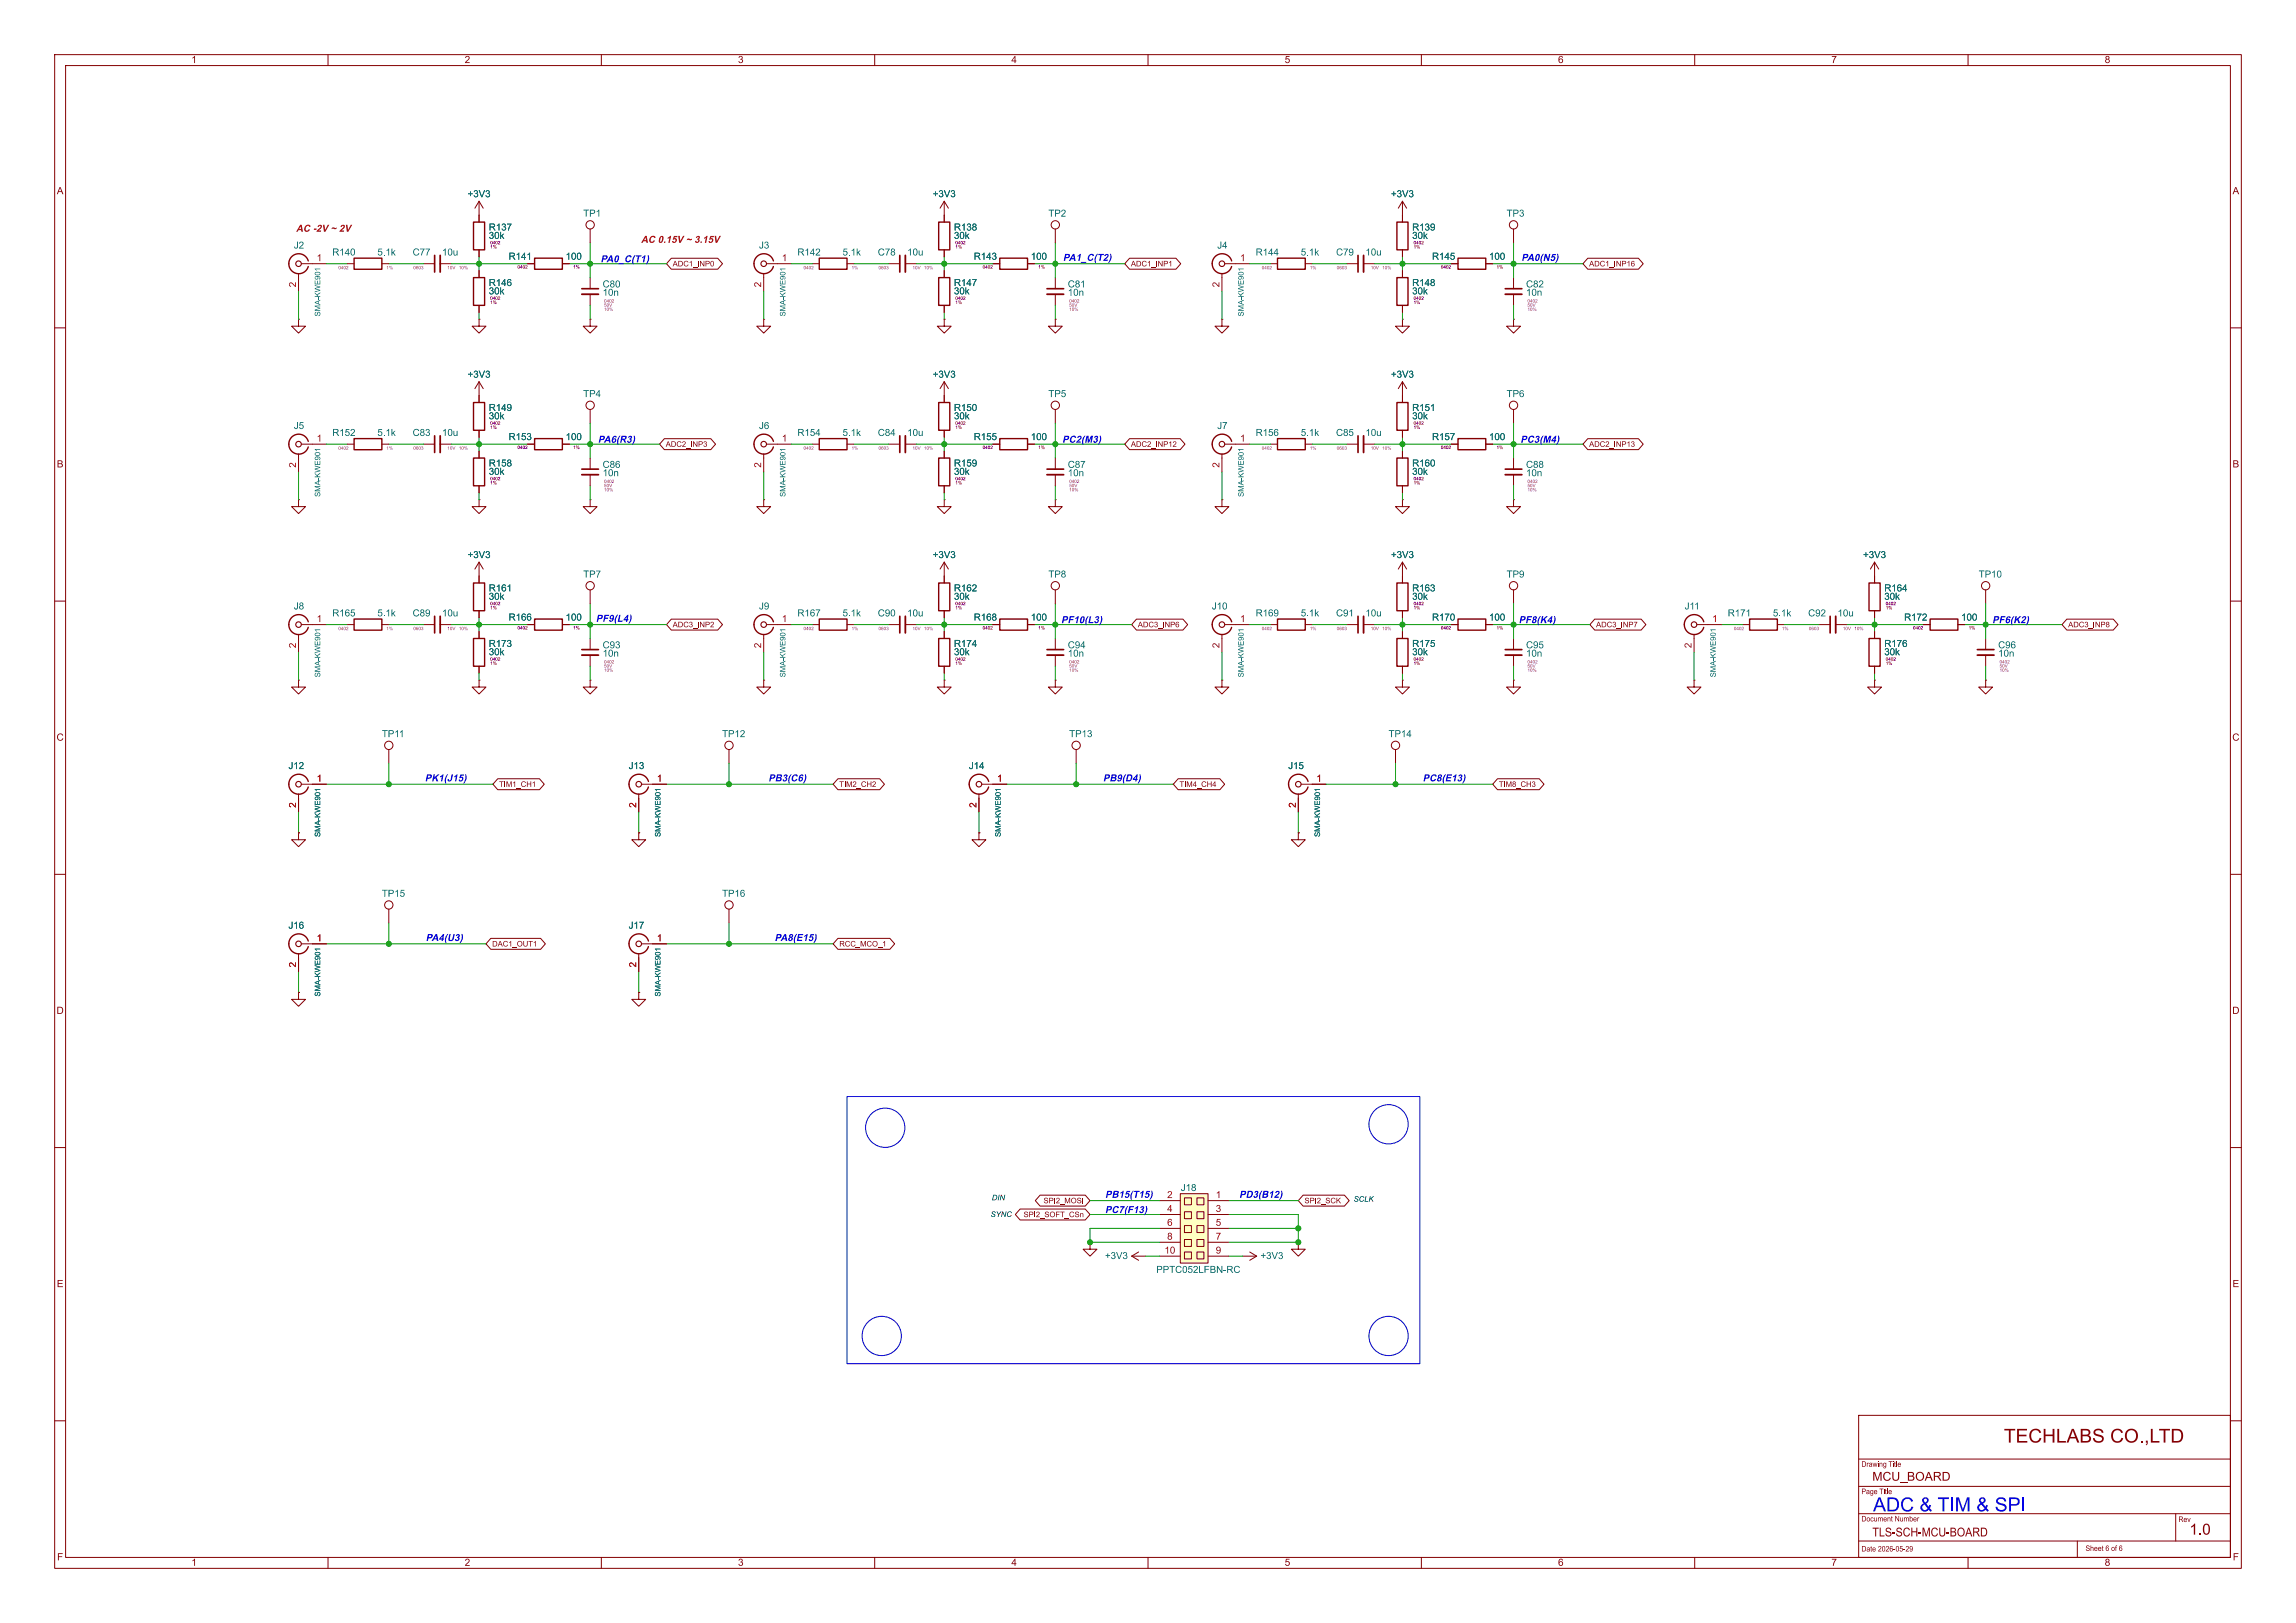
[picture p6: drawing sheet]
<svg xmlns="http://www.w3.org/2000/svg" width="420mm" height="297mm" viewBox="0 0 420 297" stroke-linecap="round" stroke-linejoin="round" font-family="sans-serif">
<defs><g id="words">
<text font-size="3.5" fill="#840000" x="366.6" y="264.9">TECHLABS CO.,LTD</text>
<text font-size="3.5" fill="#0000c2" x="342.6" y="277.5">ADC &amp; TIM &amp; SPI</text>
<text font-size="2.8" fill="#840000" x="400.5" y="281.6">1.0</text>
<g font-size="2.2" fill="#840000">
<text x="342.5" y="271.6">MCU_BOARD</text>
<text x="342.5" y="281.8">TLS-SCH-MCU-BOARD</text>
</g>
<g font-size="1.8" fill="#840000">
<text x="35" y="12">1</text>
<text x="85" y="12">2</text>
<text x="135" y="12">3</text>
<text x="185" y="12">4</text>
<text x="235" y="12">5</text>
<text x="285" y="12">6</text>
<text x="335" y="12">7</text>
<text x="385" y="12">8</text>
<text x="10.4" y="36">A</text>
<text x="408.4" y="36">A</text>
<text x="178.1" y="48">R143</text>
<text x="261.9" y="48">R145</text>
<text x="93" y="81">R153</text>
<text x="178.1" y="81">R155</text>
<text x="261.9" y="81">R157</text>
<text x="10.4" y="86">B</text>
<text x="408.4" y="86">B</text>
<text x="93" y="114">R166</text>
<text x="178.1" y="114">R168</text>
<text x="261.9" y="114">R170</text>
<text x="348.3" y="114">R172</text>
<text x="10.3" y="136">C</text>
<text x="408.3" y="136">C</text>
<text x="10.3" y="186">D</text>
<text x="408.3" y="186">D</text>
<text x="10.4" y="236">E</text>
<text x="408.4" y="236">E</text>
<text x="10.4" y="286">F</text>
<text x="35" y="287">1</text>
<text x="85" y="287">2</text>
<text x="135" y="287">3</text>
<text x="185" y="287">4</text>
<text x="235" y="287">5</text>
<text x="285" y="287">6</text>
<text x="335" y="287">7</text>
<text x="385" y="287">8</text>
<text x="408.4" y="286">F</text>
</g>
<g font-size="1.8" fill="#006464">
<text x="85.5" y="36.6">+3V3</text>
<text x="106.7" y="40.1">TP1</text>
<text x="170.6" y="36.6">+3V3</text>
<text x="191.8" y="40.1">TP2</text>
<text x="254.4" y="36.6">+3V3</text>
<text x="275.6" y="40.1">TP3</text>
<text x="53.8" y="46">J2</text>
<text x="60.8" y="47.2">R140</text>
<text x="69" y="47.2">5.1k</text>
<text x="75.5" y="47.2">C77</text>
<text x="80.9" y="47.2">10u</text>
<text x="89.4" y="42.7">R137</text>
<text x="89.4" y="44.2">30k</text>
<text x="93" y="48">R141</text>
<text x="103.5" y="48">100</text>
<text x="138.8" y="46">J3</text>
<text x="145.9" y="47.2">R142</text>
<text x="154.1" y="47.2">5.1k</text>
<text x="160.6" y="47.2">C78</text>
<text x="165.9" y="47.2">10u</text>
<text x="174.5" y="42.7">R138</text>
<text x="174.5" y="44.2">30k</text>
<text x="188.6" y="48">100</text>
<text x="222.7" y="46">J4</text>
<text x="229.7" y="47.2">R144</text>
<text x="237.9" y="47.2">5.1k</text>
<text x="244.4" y="47.2">C79</text>
<text x="249.8" y="47.2">10u</text>
<text x="258.3" y="42.7">R139</text>
<text x="258.3" y="44.2">30k</text>
<text x="272.4" y="48">100</text>
<text x="89.4" y="52.8">R146</text>
<text x="110.2" y="53.1">C80</text>
<text x="174.5" y="52.8">R147</text>
<text x="195.3" y="53.1">C81</text>
<text x="258.3" y="52.8">R148</text>
<text x="279.1" y="53.1">C82</text>
<text x="89.4" y="54.3">30k</text>
<text x="110.2" y="54.6">10n</text>
<text x="174.5" y="54.3">30k</text>
<text x="195.3" y="54.6">10n</text>
<text x="258.3" y="54.3">30k</text>
<text x="279.1" y="54.6">10n</text>
<text x="85.5" y="69.6">+3V3</text>
<text x="170.6" y="69.6">+3V3</text>
<text x="254.4" y="69.6">+3V3</text>
<text x="89.4" y="75.7">R149</text>
<text x="89.4" y="77.2">30k</text>
<text x="106.7" y="73.1">TP4</text>
<text x="174.5" y="75.7">R150</text>
<text x="174.5" y="77.2">30k</text>
<text x="191.8" y="73.1">TP5</text>
<text x="258.3" y="75.7">R151</text>
<text x="258.3" y="77.2">30k</text>
<text x="275.6" y="73.1">TP6</text>
<text x="53.8" y="79">J5</text>
<text x="60.8" y="80.2">R152</text>
<text x="69" y="80.2">5.1k</text>
<text x="75.5" y="80.2">C83</text>
<text x="80.9" y="80.2">10u</text>
<text x="103.5" y="81">100</text>
<text x="138.8" y="79">J6</text>
<text x="145.9" y="80.2">R154</text>
<text x="154.1" y="80.2">5.1k</text>
<text x="160.6" y="80.2">C84</text>
<text x="165.9" y="80.2">10u</text>
<text x="188.6" y="81">100</text>
<text x="222.7" y="79">J7</text>
<text x="229.7" y="80.2">R156</text>
<text x="237.9" y="80.2">5.1k</text>
<text x="244.4" y="80.2">C85</text>
<text x="249.8" y="80.2">10u</text>
<text x="272.4" y="81">100</text>
<text x="89.4" y="85.8">R158</text>
<text x="89.4" y="87.4">30k</text>
<text x="110.2" y="87.6">10n</text>
<text x="110.2" y="86.1">C86</text>
<text x="174.5" y="85.8">R159</text>
<text x="174.5" y="87.4">30k</text>
<text x="195.3" y="87.6">10n</text>
<text x="195.3" y="86.1">C87</text>
<text x="258.3" y="85.8">R160</text>
<text x="258.3" y="87.4">30k</text>
<text x="279.1" y="87.6">10n</text>
<text x="279.1" y="86.1">C88</text>
<text x="85.5" y="102.6">+3V3</text>
<text x="106.7" y="106.2">TP7</text>
<text x="170.6" y="102.6">+3V3</text>
<text x="191.8" y="106.2">TP8</text>
<text x="254.4" y="102.6">+3V3</text>
<text x="275.6" y="106.2">TP9</text>
<text x="340.8" y="102.6">+3V3</text>
<text x="361.9" y="106.2">TP10</text>
<text x="53.8" y="112">J8</text>
<text x="60.8" y="113.3">R165</text>
<text x="69" y="113.3">5.1k</text>
<text x="75.5" y="113.3">C89</text>
<text x="80.9" y="113.3">10u</text>
<text x="89.4" y="108.7">R161</text>
<text x="89.4" y="110.2">30k</text>
<text x="138.8" y="112">J9</text>
<text x="145.9" y="113.3">R167</text>
<text x="154.1" y="113.3">5.1k</text>
<text x="160.6" y="113.3">C90</text>
<text x="165.9" y="113.3">10u</text>
<text x="174.5" y="108.7">R162</text>
<text x="174.5" y="110.2">30k</text>
<text x="221.7" y="112">J10</text>
<text x="229.7" y="113.3">R169</text>
<text x="237.9" y="113.3">5.1k</text>
<text x="244.4" y="113.3">C91</text>
<text x="249.8" y="113.3">10u</text>
<text x="258.3" y="108.7">R163</text>
<text x="258.3" y="110.2">30k</text>
<text x="308.2" y="112">J11</text>
<text x="316" y="113.3">R171</text>
<text x="324.3" y="113.3">5.1k</text>
<text x="330.8" y="113.3">C92</text>
<text x="336.1" y="113.3">10u</text>
<text x="344.7" y="108.7">R164</text>
<text x="344.7" y="110.2">30k</text>
<text x="89.4" y="118.9">R173</text>
<text x="103.5" y="114">100</text>
<text x="110.2" y="119.1">C93</text>
<text x="174.5" y="118.9">R174</text>
<text x="188.6" y="114">100</text>
<text x="195.3" y="119.1">C94</text>
<text x="258.3" y="118.9">R175</text>
<text x="272.4" y="114">100</text>
<text x="279.1" y="119.1">C95</text>
<text x="344.7" y="118.9">R176</text>
<text x="358.7" y="114">100</text>
<text x="365.5" y="119.1">C96</text>
<text x="89.4" y="120.4">30k</text>
<text x="110.2" y="120.6">10n</text>
<text x="174.5" y="120.4">30k</text>
<text x="195.3" y="120.6">10n</text>
<text x="258.3" y="120.4">30k</text>
<text x="279.1" y="120.6">10n</text>
<text x="344.7" y="120.4">30k</text>
<text x="365.5" y="120.6">10n</text>
<text x="69.8" y="135.4">TP11</text>
<text x="132.1" y="135.4">TP12</text>
<text x="195.6" y="135.4">TP13</text>
<text x="254" y="135.4">TP14</text>
<text x="52.8" y="141.2">J12</text>
<text x="115" y="141.2">J13</text>
<text x="177.2" y="141.2">J14</text>
<text x="235.6" y="141.2">J15</text>
<text x="69.8" y="164.6">TP15</text>
<text x="132.1" y="164.6">TP16</text>
<text x="52.8" y="170.4">J16</text>
<text x="115" y="170.4">J17</text>
<text x="216" y="218.4">J18</text>
<text x="202.1" y="230.9">+3V3</text>
<text x="211.5" y="233.4">PPTC052LFBN-RC</text>
<text x="230.6" y="230.9">+3V3</text>
</g>
<g font-size="1.8" fill="#c20000">
<text x="54.2" y="42.9">AC -2V~ 2V</text>
<text x="117.3" y="44.9">AC 0.15V ~ 3.15V</text>
</g>
<g font-size="1.8" fill="#a90000">
<text x="54.4" y="52.6" transform="rotate(-90 54.4 52.6)">2</text>
<text x="57.9" y="48">1</text>
<text x="139.4" y="52.6" transform="rotate(-90 139.4 52.6)">2</text>
<text x="143" y="48">1</text>
<text x="223.3" y="52.6" transform="rotate(-90 223.3 52.6)">2</text>
<text x="226.8" y="48">1</text>
<text x="57.9" y="81">1</text>
<text x="143" y="81">1</text>
<text x="226.8" y="81">1</text>
<text x="54.4" y="85.6" transform="rotate(-90 54.4 85.6)">2</text>
<text x="139.4" y="85.6" transform="rotate(-90 139.4 85.6)">2</text>
<text x="223.3" y="85.6" transform="rotate(-90 223.3 85.6)">2</text>
<text x="54.4" y="118.6" transform="rotate(-90 54.4 118.6)">2</text>
<text x="57.9" y="114">1</text>
<text x="139.4" y="118.6" transform="rotate(-90 139.4 118.6)">2</text>
<text x="143" y="114">1</text>
<text x="223.3" y="118.6" transform="rotate(-90 223.3 118.6)">2</text>
<text x="226.8" y="114">1</text>
<text x="309.6" y="118.6" transform="rotate(-90 309.6 118.6)">2</text>
<text x="313.2" y="114">1</text>
<text x="57.9" y="143.3">1</text>
<text x="120.2" y="143.3">1</text>
<text x="182.4" y="143.3">1</text>
<text x="240.8" y="143.3">1</text>
<text x="54.4" y="147.8" transform="rotate(-90 54.4 147.8)">2</text>
<text x="116.6" y="147.8" transform="rotate(-90 116.6 147.8)">2</text>
<text x="178.8" y="147.8" transform="rotate(-90 178.8 147.8)">2</text>
<text x="237.2" y="147.8" transform="rotate(-90 237.2 147.8)">2</text>
<text x="57.9" y="172.5">1</text>
<text x="120.2" y="172.5">1</text>
<text x="54.4" y="177" transform="rotate(-90 54.4 177)">2</text>
<text x="116.6" y="177" transform="rotate(-90 116.6 177)">2</text>
<text x="213.5" y="219.5">2</text>
<text x="213.5" y="222">4</text>
<text x="222.4" y="219.5">1</text>
<text x="222.4" y="222">3</text>
<text x="213.5" y="224.5">6</text>
<text x="213.5" y="227.1">8</text>
<text x="222.4" y="224.5">5</text>
<text x="222.4" y="227.1">7</text>
<text x="213" y="229.6">10</text>
<text x="222.4" y="229.6">9</text>
</g>
<g font-size="1.8" fill="#00f">
<text x="109.9" y="48.5">PA0_C(T1)</text>
<text x="194.5" y="48.2">PA1_C(T2)</text>
<text x="278.3" y="48.2">PA0(N5)</text>
<text x="109.4" y="81.5">PA6(R3)</text>
<text x="194.3" y="81.5">PC2(M3)</text>
<text x="278.1" y="81.5">PC3(M4)</text>
<text x="109" y="114.2">PF9(L4)</text>
<text x="194.1" y="114.5">PF10(L3)</text>
<text x="277.8" y="114.5">PF8(K4)</text>
<text x="364.4" y="114.5">PF6(K2)</text>
<text x="77.7" y="143.5">PK1(J15)</text>
<text x="140.6" y="143.5">PB3(C6)</text>
<text x="201.8" y="143.5">PB9(D4)</text>
<text x="260.3" y="143.5">PC8(E13)</text>
<text x="77.9" y="172.7">PA4(U3)</text>
<text x="141.7" y="172.7">PA8(E15)</text>
<text x="202.2" y="219.7">PB15(T15)</text>
<text x="226.7" y="219.7">PD3(B12)</text>
<text x="202.1" y="222.5">PC7(F13)</text>
</g>
<g font-size="1.4" fill="#840000">
<text x="123" y="49.1">ADC1_INP0</text>
<text x="206.9" y="49.1">ADC1_INP1</text>
<text x="290.7" y="49.1">ADC1_INP16</text>
<text x="121.8" y="82.1">ADC2_INP3</text>
<text x="206.9" y="82.1">ADC2_INP12</text>
<text x="290.7" y="82.1">ADC2_INP13</text>
<text x="123" y="115.2">ADC3_INP2</text>
<text x="208.1" y="115.2">ADC3_INP6</text>
<text x="292" y="115.2">ADC3_INP7</text>
<text x="378.3" y="115.2">ADC3_INP8</text>
<text x="91.3" y="144.4">TIM1_CH1</text>
<text x="153.5" y="144.4">TIM2_CH2</text>
<text x="215.8" y="144.4">TIM4_CH4</text>
<text x="274.2" y="144.4">TIM8_CH3</text>
<text x="90" y="173.6">DAC1_OUT1</text>
<text x="153.5" y="173.6">RCC_MCO_1</text>
<text x="190.9" y="220.6">SPI2_MOSI</text>
<text x="238.6" y="220.6">SPI2_SCK</text>
<text x="187.2" y="223.1">SPI2_SOFT_CSn</text>
<text x="340.5" y="268.8">Drawing Title</text>
<text x="340.5" y="273.8">Page Title</text>
<text x="340.5" y="278.8">Document Number</text>
<text x="398.5" y="278.9">Rev</text>
<text x="340.5" y="284.3">Date 2026-05-29</text>
<text x="381.5" y="284.2">Sheet 6 of 6</text>
</g>
<g font-size="1.4" fill="#006464">
<text x="58.9" y="57.9" transform="rotate(-90 58.9 57.9)">SMA-KWE901</text>
<text x="144" y="57.9" transform="rotate(-90 144 57.9)">SMA-KWE901</text>
<text x="227.9" y="57.9" transform="rotate(-90 227.9 57.9)">SMA-KWE901</text>
<text x="58.9" y="90.9" transform="rotate(-90 58.9 90.9)">SMA-KWE901</text>
<text x="144" y="90.9" transform="rotate(-90 144 90.9)">SMA-KWE901</text>
<text x="227.9" y="90.9" transform="rotate(-90 227.9 90.9)">SMA-KWE901</text>
<text x="58.9" y="124" transform="rotate(-90 58.9 124)">SMA-KWE901</text>
<text x="144" y="124" transform="rotate(-90 144 124)">SMA-KWE901</text>
<text x="227.9" y="124" transform="rotate(-90 227.9 124)">SMA-KWE901</text>
<text x="314.2" y="124" transform="rotate(-90 314.2 124)">SMA-KWE901</text>
<text x="58.9" y="153.2" transform="rotate(-90 58.9 153.2)">SMA-KWE901</text>
<text x="121.2" y="153.2" transform="rotate(-90 121.2 153.2)">SMA-KWE901</text>
<text x="183.4" y="153.2" transform="rotate(-90 183.4 153.2)">SMA-KWE901</text>
<text x="241.8" y="153.2" transform="rotate(-90 241.8 153.2)">SMA-KWE901</text>
<text x="58.9" y="182.4" transform="rotate(-90 58.9 182.4)">SMA-KWE901</text>
<text x="121.2" y="182.4" transform="rotate(-90 121.2 182.4)">SMA-KWE901</text>
</g>
<g font-size="1.4">
<text x="181.4" y="220">DIN</text>
<text x="247.6" y="220.3">SCLK</text>
<text x="181.2" y="223.1">SYNC</text>
</g>
<g font-size=".8" fill="#840084">
<text x="89.7" y="45.7">1%</text>
<text x="89.7" y="44.9">0402</text>
<text x="174.8" y="45.7">1%</text>
<text x="174.8" y="44.9">0402</text>
<text x="258.6" y="45.7">1%</text>
<text x="258.6" y="44.9">0402</text>
<text x="61.9" y="49.5">0402</text>
<text x="70.7" y="49.5">1%</text>
<text x="75.6" y="49.5">0603</text>
<text x="81.8" y="49.5">10V</text>
<text x="83.9" y="49.5">10%</text>
<text x="94.7" y="49.4">0402</text>
<text x="104.8" y="49.4">1%</text>
<text x="147" y="49.5">0402</text>
<text x="155.8" y="49.5">1%</text>
<text x="160.7" y="49.5">0603</text>
<text x="166.9" y="49.5">10V</text>
<text x="169" y="49.5">10%</text>
<text x="179.7" y="49.4">0402</text>
<text x="189.9" y="49.4">1%</text>
<text x="230.8" y="49.5">0402</text>
<text x="239.6" y="49.5">1%</text>
<text x="244.5" y="49.5">0603</text>
<text x="250.7" y="49.5">10V</text>
<text x="252.8" y="49.5">10%</text>
<text x="263.6" y="49.4">0402</text>
<text x="273.7" y="49.4">1%</text>
<text x="89.7" y="55.8">1%</text>
<text x="89.7" y="55.1">0402</text>
<text x="110.5" y="55.6">0402</text>
<text x="110.5" y="56.4">50V</text>
<text x="110.5" y="57.1">10%</text>
<text x="174.8" y="55.8">1%</text>
<text x="174.8" y="55.1">0402</text>
<text x="195.6" y="55.6">0402</text>
<text x="195.6" y="56.4">50V</text>
<text x="195.6" y="57.1">10%</text>
<text x="258.6" y="55.8">1%</text>
<text x="258.6" y="55.1">0402</text>
<text x="279.4" y="55.6">0402</text>
<text x="279.4" y="56.4">50V</text>
<text x="279.4" y="57.1">10%</text>
<text x="89.7" y="77.9">0402</text>
<text x="174.8" y="77.9">0402</text>
<text x="258.6" y="77.9">0402</text>
<text x="61.9" y="82.5">0402</text>
<text x="70.7" y="82.5">1%</text>
<text x="75.6" y="82.5">0603</text>
<text x="81.8" y="82.5">10V</text>
<text x="83.9" y="82.5">10%</text>
<text x="89.7" y="78.7">1%</text>
<text x="94.7" y="82.4">0402</text>
<text x="104.8" y="82.4">1%</text>
<text x="147" y="82.5">0402</text>
<text x="155.8" y="82.5">1%</text>
<text x="160.7" y="82.5">0603</text>
<text x="166.9" y="82.5">10V</text>
<text x="169" y="82.5">10%</text>
<text x="174.8" y="78.7">1%</text>
<text x="179.7" y="82.4">0402</text>
<text x="189.9" y="82.4">1%</text>
<text x="230.8" y="82.5">0402</text>
<text x="239.6" y="82.5">1%</text>
<text x="244.5" y="82.5">0603</text>
<text x="250.7" y="82.5">10V</text>
<text x="252.8" y="82.5">10%</text>
<text x="258.6" y="78.7">1%</text>
<text x="263.6" y="82.4">0402</text>
<text x="273.7" y="82.4">1%</text>
<text x="89.7" y="88.9">1%</text>
<text x="89.7" y="88.1">0402</text>
<text x="110.5" y="88.6">0402</text>
<text x="110.5" y="89.4">50V</text>
<text x="174.8" y="88.9">1%</text>
<text x="174.8" y="88.1">0402</text>
<text x="195.6" y="88.6">0402</text>
<text x="195.6" y="89.4">50V</text>
<text x="258.6" y="88.9">1%</text>
<text x="258.6" y="88.1">0402</text>
<text x="279.4" y="88.6">0402</text>
<text x="279.4" y="89.4">50V</text>
<text x="110.5" y="90.1">10%</text>
<text x="195.6" y="90.1">10%</text>
<text x="279.4" y="90.1">10%</text>
<text x="89.7" y="111.7">1%</text>
<text x="89.7" y="111">0402</text>
<text x="174.8" y="111.7">1%</text>
<text x="174.8" y="111">0402</text>
<text x="258.6" y="111.7">1%</text>
<text x="258.6" y="111">0402</text>
<text x="344.9" y="111.7">1%</text>
<text x="344.9" y="111">0402</text>
<text x="61.9" y="115.5">0402</text>
<text x="70.7" y="115.5">1%</text>
<text x="75.6" y="115.5">0603</text>
<text x="81.8" y="115.5">10V</text>
<text x="83.9" y="115.5">10%</text>
<text x="94.7" y="115.4">0402</text>
<text x="104.8" y="115.4">1%</text>
<text x="147" y="115.5">0402</text>
<text x="155.8" y="115.5">1%</text>
<text x="160.7" y="115.5">0603</text>
<text x="166.9" y="115.5">10V</text>
<text x="169" y="115.5">10%</text>
<text x="179.7" y="115.4">0402</text>
<text x="189.9" y="115.4">1%</text>
<text x="230.8" y="115.5">0402</text>
<text x="239.6" y="115.5">1%</text>
<text x="244.5" y="115.5">0603</text>
<text x="250.7" y="115.5">10V</text>
<text x="252.8" y="115.5">10%</text>
<text x="263.6" y="115.4">0402</text>
<text x="273.7" y="115.4">1%</text>
<text x="317.2" y="115.5">0402</text>
<text x="325.9" y="115.5">1%</text>
<text x="330.9" y="115.5">0603</text>
<text x="337.1" y="115.5">10V</text>
<text x="339.2" y="115.5">10%</text>
<text x="349.9" y="115.4">0402</text>
<text x="360.1" y="115.4">1%</text>
<text x="89.7" y="121.9">1%</text>
<text x="89.7" y="121.1">0402</text>
<text x="110.5" y="121.6">0402</text>
<text x="110.5" y="122.4">50V</text>
<text x="110.5" y="123.2">10%</text>
<text x="174.8" y="121.9">1%</text>
<text x="174.8" y="121.1">0402</text>
<text x="195.6" y="121.6">0402</text>
<text x="195.6" y="122.4">50V</text>
<text x="195.6" y="123.2">10%</text>
<text x="258.6" y="121.9">1%</text>
<text x="258.6" y="121.1">0402</text>
<text x="279.4" y="121.6">0402</text>
<text x="279.4" y="122.4">50V</text>
<text x="279.4" y="123.2">10%</text>
<text x="344.9" y="121.9">1%</text>
<text x="344.9" y="121.1">0402</text>
<text x="365.8" y="121.6">0402</text>
<text x="365.8" y="122.4">50V</text>
<text x="365.8" y="123.2">10%</text>
</g>
</g></defs>
<g fill="none" stroke="#840000" stroke-width=".18">
<path d="M10 10h400v277h-400zM12 12h396v273h-396zM60 10v2M110 10v2M160 10v2M210 10v2M260 10v2M310 10v2M360 10v2M172.7 39.4v1.2M256.5 36.8v3.8M256.5 36.8l-.7 1.3"/>
<path d="M256.5 36.8l.8 1.3M162.6 48.3h2M165.6 48.3h2M172.7 58.4v1.3h-1.3l1.3 1.3 1.3-1.3h-1.3M172.7 58.4h.1M172.7 45.7v1.3M188 48.3h1.2M193 58.4v1.3h-1.2l1.2 1.3 1.3-1.3h-1.3M193 58.4h.1M232.4 48.3h1.3M238.8 48.3h1.2M246.4 48.3h2"/>
<path d="M249.4 48.3h2.1M256.5 58.4v1.3h-1.2l1.2 1.3 1.3-1.3h-1.3M256.5 58.4h.1M256.5 45.7v1.3M256.5 49.5v1.3M256.5 55.9v1.3M271.8 48.3h1.2M276.9 58.4v1.3h-1.3l1.3 1.3 1.2-1.3h-1.2M276.9 58.4h.1M276.9 41.9v2.6M276.9 50.8v2M276.9 53.8v2.1"/>
<path d="M10 60h2M172.7 72.4v1.3M172.7 78.7v1.3M193 74.9v2.6M256.5 69.9l-.7 1.2M256.5 69.9l.8 1.2M256.5 69.9v3.8M256.5 78.7v1.3M276.9 74.9v2.6M408 60h2M54.6 91.4v1.3h-1.3l1.3 1.3 1.3-1.3h-1.3M54.6 91.4h.1"/>
<path d="M63.5 81.3h1.3M69.8 81.3h1.3M87.6 91.4v1.3h-1.2l1.2 1.3 1.3-1.3h-1.3M87.6 91.4h.1M102.9 81.3h1.2M148.6 81.3h1.3M154.9 81.3h1.3M162.6 81.3h2M165.6 81.3h2M172.7 91.4v1.3h-1.3l1.3 1.3 1.3-1.3h-1.3M172.7 91.4h.1M172.7 82.6v1.2"/>
<path d="M172.7 88.9v1.3M188 81.3h1.2M193 91.4v1.3h-1.2l1.2 1.3 1.3-1.3h-1.3M193 91.4h.1M193 83.8v2.1M193 86.9v2M223.5 91.4v1.3h-1.3l1.3 1.3 1.3-1.3h-1.3M223.5 91.4h.1M223.5 83.1v3.3M224 81.3h4.6M232.4 81.3h1.3M238.8 81.3h1.2"/>
<path d="M246.4 81.3h2M249.4 81.3h2.1M256.5 91.4v1.3h-1.2l1.2 1.3 1.3-1.3h-1.3M256.5 91.4h.1M256.5 82.6v1.2M256.5 88.9v1.3M271.8 81.3h1.2M276.9 83.8v2.1M276.9 86.9v2M10 110h2M54.6 116.1v3.3M55.1 114.3h4.6"/>
<path d="M63.5 114.3h1.3M69.8 114.3h1.3M87.6 102.9l-.7 1.2M87.6 102.9l.8 1.2M87.6 102.9v3.8M87.6 111.8v1.2M223.5 116.1v3.3M224 114.3h4.6M232.4 114.3h1.3M238.8 114.3h1.2M246.4 114.3h2M249.4 114.3h2.1"/>
<path d="M256.5 102.9v3.8M256.5 111.8v1.2M256.5 115.6v1.2M256.5 102.9l-.7 1.2M256.5 102.9l.8 1.2M332.7 114.3h2.1M335.8 114.3h2M342.9 102.9v3.8M342.9 111.8v1.2M342.9 115.6v1.2M342.9 102.9l-.8 1.2M342.9 102.9l.8 1.2"/>
<path d="M363.2 108v2.5M363.2 116.8v2.1M363.2 119.9v2M408 110h2M54.6 124.5v1.2h-1.3l1.3 1.3 1.3-1.3h-1.3M54.6 124.5h.1M71.1 137.2v2.5M196.8 137.2v2.5M223.5 124.5v1.2h-1.3l1.3 1.3 1.3-1.3h-1.3M223.5 124.5h.1M255.3 137.2v2.5M256.5 121.9v1.3"/>
<path d="M342.9 121.9v1.3M363.2 124.5v1.2h-1.3l1.3 1.3 1.3-1.3h-1.3M363.2 124.5h.1M10 160h2M54.6 152.4v1.3h-1.3l1.3 1.2 1.3-1.2h-1.3M54.6 152.4h.1M179.1 152.4v1.3h-1.3l1.3 1.2 1.2-1.2h-1.2M179.1 152.4h.1M179.1 145.3v3.3M179.6 143.5h4.5M237.5 152.4v1.3h-1.3l1.3 1.2 1.3-1.2h-1.3M237.5 152.4h.1"/>
<path d="M237.5 145.3v3.3M238 143.5h4.6M408 160h2M133.3 166.4v2.5M10 210h2M408 210h2M199.4 227.3v1.3h-1.3l1.3 1.3 1.3-1.3h-1.3M199.4 227.3h.1M207 229.9l1.3 .7M207 229.9h2.5M208.3 229.1l-1.3 .8M237.5 227.3v1.3h1.3l-1.3 1.3-1.3-1.3h1.3"/>
<path d="M237.5 227.3h.1M340 259h68v26h-68zM10 260h2M340 267h68M340 277h68M340 272h68M398 277v5M408 260h2M60 285v2M110 285v2M160 285v2M210 285v2"/>
<path d="M260 285v2M310 285v2M340 282h68M360 285v2M380 282v3"/>
<circle cx="276.9" cy="41.1" r=".76"/>
<circle cx="193" cy="74.2" r=".76"/>
<circle cx="276.9" cy="74.2" r=".76"/>
<circle cx="363.2" cy="107.2" r=".76"/>
<circle cx="71.1" cy="136.4" r=".76"/>
<circle cx="196.8" cy="136.4" r=".76"/>
<circle cx="255.3" cy="136.4" r=".76"/>
<circle cx="133.3" cy="165.6" r=".76"/>
</g>
<g fill="none" stroke="#840000" stroke-width=".25">
<path d="M171.7 40.6h2v5.1h-2zM182.9 47.2h5.1v2.1h-5.1zM233.7 47.2h5.1v2.1h-5.1zM255.5 50.8h2.1v5.1h-2.1zM255.5 40.6h2.1v5.1h-2.1zM266.7 47.2h5.1v2.1h-5.1zM171.7 73.7h2v5h-2zM255.5 73.7h2.1v5h-2.1zM64.8 80.3h5v2h-5zM97.8 80.3h5.1v2h-5.1zM149.9 80.3h5v2h-5zM171.7 83.8h2v5.1h-2z"/>
<path d="M182.9 80.3h5.1v2h-5.1zM225.3 80.8a1.81 1.81 0 0 0-2.8-1 1.81 1.81 0 0 0 0 2.9 1.81 1.81 0 0 0 2.8-.9M233.7 80.3h5.1v2h-5.1zM255.5 83.8h2.1v5.1h-2.1zM266.7 80.3h5.1v2h-5.1zM56.4 113.8a1.81 1.81 0 0 0-2.8-1 1.81 1.81 0 0 0 0 3 1.81 1.81 0 0 0 2.8-1M64.8 113.3h5v2h-5zM86.6 106.7h2v5.1h-2zM225.3 113.8a1.81 1.81 0 0 0-2.8-1 1.81 1.81 0 0 0 0 3 1.81 1.81 0 0 0 2.8-1M233.7 113.3h5.1v2h-5.1zM255.5 106.7h2.1v5.1h-2.1zM255.5 116.8h2.1v5.1h-2.1z"/>
<path d="M341.9 116.8h2v5.1h-2zM341.9 106.7h2v5.1h-2zM180.8 143a1.81 1.81 0 0 0-2.7-1 1.81 1.81 0 0 0-.1 3 1.81 1.81 0 0 0 2.8-1M239.3 143a1.81 1.81 0 0 0-2.8-1 1.81 1.81 0 0 0 0 3 1.81 1.81 0 0 0 2.8-1"/>
</g>
<path d="M164.6 46.7v3.1M248.4 46.7v3.1M275.3 52.8h3.1M164.6 79.8v3M248.4 79.8v3M191.5 85.9h3.1M275.3 85.9h3.1M248.4 112.8v3M334.8 112.8v3M361.7 118.9h3" fill="none" stroke="#840000" stroke-width=".3"/>
<path d="M165.6 46.7v3.1M249.4 46.7v3.1M275.3 53.8h3.1M165.6 79.8v3M249.4 79.8v3M191.5 86.9h3.1M275.3 86.9h3.1M249.4 112.8v3M335.8 112.8v3M361.7 119.9h3" fill="none" stroke="#840000" stroke-width=".33"/>
<g fill="none" stroke="#840000" stroke-width=".2">
<circle cx="223.5" cy="81.3" r=".51"/>
<circle cx="54.6" cy="114.3" r=".51"/>
<circle cx="223.5" cy="114.3" r=".51"/>
<circle cx="179.1" cy="143.5" r=".51"/>
<circle cx="237.5" cy="143.5" r=".51"/>
</g>
<path d="M215.9 218.4h5.1v12.7h-5.1z" fill="#ffffc2"/>
<g fill="none" stroke="#840000" stroke-width=".18">
<path d="M87.6 36.8v3.8M87.6 36.8l-.7 1.3M87.6 36.8l.8 1.3M172.7 36.8v3.8M172.7 36.8l-.7 1.3M172.7 36.8l.8 1.3M256.5 39.4v1.2M54.6 58.4v1.3h-1.3l1.3 1.3 1.3-1.3h-1.3M54.6 58.4h.1M54.6 50v3.3M55.1 48.3h4.6M63.5 48.3h1.3"/>
<path d="M69.8 48.3h1.3M77.5 48.3h2M80.5 48.3h2M87.6 58.4v1.3h-1.2l1.2 1.3 1.3-1.3h-1.3M87.6 58.4h.1M87.6 45.7v1.3M87.6 49.5v1.3M87.6 55.9v1.3M96.5 48.3h1.3M102.9 48.3h1.2M107.9 58.4v1.3h-1.2l1.2 1.3 1.3-1.3h-1.3M107.9 58.4h.1"/>
<path d="M107.9 41.9v2.6M107.9 50.8v2M107.9 53.8v2.1M122.8 47.3h8.5l.9 1-.9 1h-8.5l-.9-1zM139.7 58.4v1.3h-1.3l1.3 1.3 1.3-1.3h-1.3M139.7 58.4h.1M139.7 50v3.3M140.2 48.3h4.6M148.6 48.3h1.3M154.9 48.3h1.3M172.7 45.7v1.3M172.7 49.5v1.3"/>
<path d="M172.7 55.9v1.3M188 48.3h1.2M193 41.9v2.6M193 50.8v2M193 53.8v2.1M206.6 47.3h8.5l.9 1-.9 1h-8.5l-.9-1zM223.5 58.4v1.3h-1.3l1.3 1.3 1.3-1.3h-1.3M223.5 58.4h.1M223.5 50v3.3M224 48.3h4.6M256.5 45.7v1.3M256.5 49.5v1.3"/>
<path d="M256.5 55.9v1.3M271.8 48.3h1.2M290.4 47.3h9.3l.9 1-.9 1h-9.3l-.8-1zM87.6 69.9v3.8M87.6 78.7v1.3M87.6 69.9l-.7 1.2M87.6 69.9l.8 1.2M107.9 74.9v2.6M172.7 69.9v3.8M172.7 78.7v1.3M172.7 69.9l-.7 1.2M172.7 69.9l.8 1.2"/>
<path d="M256.5 72.4v1.3M256.5 78.7v1.3M54.6 83.1v3.3M55.1 81.3h4.6M77.5 81.3h2M80.5 81.3h2M87.6 82.6v1.2M87.6 88.9v1.3M102.9 81.3h1.2M107.9 91.4v1.3h-1.2l1.2 1.3 1.3-1.3h-1.3M107.9 91.4h.1M107.9 83.8v2.1"/>
<path d="M107.9 86.9v2M121.5 80.3h8.5l.9 1-.9 1h-8.5l-.9-1zM139.7 91.4v1.3h-1.3l1.3 1.3 1.3-1.3h-1.3M139.7 91.4h.1M139.7 83.1v3.3M140.2 81.3h4.6M172.7 82.6v1.2M172.7 88.9v1.3M188 81.3h1.2M206.6 80.3h9.3l.9 1-.9 1h-9.3l-.9-1zM256.5 82.6v1.2M256.5 88.9v1.3"/>
<path d="M271.8 81.3h1.2M276.9 91.4v1.3h-1.3l1.3 1.3 1.2-1.3h-1.2M276.9 91.4h.1M290.4 80.3h9.3l.9 1-.9 1h-9.3l-.8-1zM77.5 114.3h2M80.5 114.3h2M87.6 105.4v1.3M87.6 111.8v1.2M87.6 115.6v1.2M102.9 114.3h1.2M107.9 108v2.5M107.9 116.8v2.1"/>
<path d="M107.9 119.9v2M122.8 113.3h8.5l.9 1-.9 1h-8.5l-.9-1zM139.7 116.1v3.3M140.2 114.3h4.6M148.6 114.3h1.3M154.9 114.3h1.3M162.6 114.3h2M165.6 114.3h2M172.7 102.9v3.8M172.7 111.8v1.2M172.7 115.6v1.2M172.7 102.9l-.7 1.2"/>
<path d="M172.7 102.9l.8 1.2M188 114.3h1.2M193 108v2.5M193 116.8v2.1M193 119.9v2M207.9 113.3h8.5l.9 1-.9 1h-8.5l-.9-1zM256.5 105.4v1.3M256.5 111.8v1.2M256.5 115.6v1.2M271.8 114.3h1.2M276.9 108v2.5M276.9 116.8v2.1"/>
<path d="M276.9 119.9v2M291.7 113.3h8.5l.9 1-.9 1h-8.5l-.9-1zM309.9 116.1v3.3M310.4 114.3h4.6M318.8 114.3h1.2M325.1 114.3h1.3M342.9 105.4v1.3M342.9 111.8v1.2M342.9 115.6v1.2M358.1 114.3h1.3M378.1 113.3h8.5l.8 1-.8 1h-8.5l-.9-1zM87.6 124.5v1.2h-1.2l1.2 1.3 1.3-1.3h-1.3"/>
<path d="M87.6 124.5h.1M87.6 121.9v1.3M107.9 124.5v1.2h-1.2l1.2 1.3 1.3-1.3h-1.3M107.9 124.5h.1M133.3 137.2v2.5M139.7 124.5v1.2h-1.3l1.3 1.3 1.3-1.3h-1.3M139.7 124.5h.1M172.7 124.5v1.2h-1.3l1.3 1.3 1.3-1.3h-1.3M172.7 124.5h.1M172.7 121.9v1.3M193 124.5v1.2h-1.2l1.2 1.3 1.3-1.3h-1.3M193 124.5h.1"/>
<path d="M256.5 124.5v1.2h-1.2l1.2 1.3 1.3-1.3h-1.3M256.5 124.5h.1M256.5 121.9v1.3M276.9 124.5v1.2h-1.3l1.3 1.3 1.2-1.3h-1.2M276.9 124.5h.1M309.9 124.5v1.2h-1.3l1.3 1.3 1.2-1.3h-1.2M309.9 124.5h.1M342.9 124.5v1.2h-1.3l1.3 1.3 1.3-1.3h-1.3M342.9 124.5h.1M342.9 121.9v1.3M54.6 152.4h.1M54.6 145.3v3.3"/>
<path d="M55.1 143.5h4.6M91 142.5h7.7l.9 1-.9 1h-7.7l-.8-1zM116.8 152.4v1.3h-1.2l1.2 1.2 1.3-1.2h-1.3M116.8 152.4h.1M116.8 145.3v3.3M117.3 143.5h4.6M153.3 142.5h7.6l.9 1-.9 1h-7.6l-.9-1zM179.1 152.4h.1M179.1 146.1v2.5M181.6 143.5h2.5M215.5 142.5h7.6l.9 1-.9 1h-7.6l-.9-1zM237.5 152.4h.1"/>
<path d="M237.5 146.1v2.5M240 143.5h2.6M273.9 142.5h7.7l.8 1-.8 1h-7.7l-.9-1zM54.6 174.5v3.3M55.1 172.7h4.6M71.1 166.4v2.5M89.8 171.7h9.1l.9 1-.9 1h-9.1l-.9-1zM116.8 174.5v3.3M117.3 172.7h4.6M153.3 171.7h9.5l.9 1-.9 1h-9.5l-.9-1zM54.6 181.6v1.3h-1.3l1.3 1.3 1.3-1.3h-1.3M54.6 181.6h.1"/>
<path d="M116.8 181.6v1.3h-1.2l1.2 1.3 1.3-1.3h-1.3M116.8 181.6h.1M190.3 218.7h8.2l.9 1-.9 1h-8.2l-.9-1zM212.1 219.7h3.8M215.9 218.4h5.1v12.7h-5.1zM216.7 219.2h1.2v1.3h-1.2zM218.9 219.2h1.3v1.3h-1.3zM221 219.7h3.8M238.4 218.7h7.5l.9 1-.9 1h-7.5l-.9-1zM186.6 221.2h11.9l.9 1-.9 1.1h-11.9l-.9-1.1zM212.1 222.2h3.8M212.1 224.8h3.8"/>
<path d="M212.1 227.3h3.8M212.1 229.9h3.8M216.7 221.7h1.2v1.3h-1.2zM216.7 224.3h1.2v1.3h-1.2zM216.7 226.8h1.2v1.3h-1.2zM216.7 229.1h1.2v1.3h-1.2zM218.9 221.7h1.3v1.3h-1.3zM218.9 224.3h1.3v1.3h-1.3zM218.9 226.8h1.3v1.3h-1.3zM218.9 229.1h1.3v1.3h-1.3zM221 222.2h3.8M221 224.8h3.8"/>
<path d="M221 227.3h3.8M221 229.9h3.8M227.3 229.9h2.6M228.6 229.1l1.3 .8M229.9 229.9l-1.3 .7"/>
<circle cx="108" cy="41.1" r=".76"/>
<circle cx="193" cy="41.1" r=".76"/>
<circle cx="107.9" cy="74.2" r=".76"/>
<circle cx="107.9" cy="107.2" r=".76"/>
<circle cx="193" cy="107.2" r=".76"/>
<circle cx="276.9" cy="107.2" r=".76"/>
<circle cx="133.3" cy="136.4" r=".76"/>
<circle cx="71.1" cy="165.6" r=".76"/>
</g>
<g fill="none" stroke="#840000" stroke-width=".25">
<path d="M56.4 47.8a1.81 1.81 0 0 0-2.8-1 1.81 1.81 0 0 0 0 2.9 1.81 1.81 0 0 0 2.8-.9M64.8 47.2h5v2.1h-5zM86.6 40.6h2v5.1h-2zM86.6 50.8h2v5.1h-2zM97.8 47.2h5.1v2.1h-5.1zM141.5 47.8a1.81 1.81 0 0 0-2.8-1 1.81 1.81 0 0 0 0 2.9 1.81 1.81 0 0 0 2.8-.9M149.9 47.2h5v2.1h-5zM171.7 50.8h2v5.1h-2zM225.3 47.8a1.81 1.81 0 0 0-2.8-1 1.81 1.81 0 0 0 0 2.9 1.81 1.81 0 0 0 2.8-.9M86.6 73.7h2v5h-2zM56.4 80.8a1.81 1.81 0 0 0-2.8-1 1.81 1.81 0 0 0 0 3 1.81 1.81 0 0 0 2.8-1M86.6 83.8h2v5.1h-2z"/>
<path d="M141.5 80.8a1.81 1.81 0 0 0-2.8-1 1.81 1.81 0 0 0 0 2.9 1.81 1.81 0 0 0 2.8-.9M86.6 116.8h2v5.1h-2zM97.8 113.3h5.1v2h-5.1zM141.5 113.8a1.81 1.81 0 0 0-2.8-1 1.81 1.81 0 0 0 0 3 1.81 1.81 0 0 0 2.8-1M149.9 113.3h5v2h-5zM171.7 116.8h2v5.1h-2zM171.7 106.7h2v5.1h-2zM182.9 113.3h5.1v2h-5.1zM266.7 113.3h5.1v2h-5.1zM311.7 113.8a1.81 1.81 0 0 0-2.8-1 1.81 1.81 0 0 0-.1 2.9 1.81 1.81 0 0 0 2.8-.9M320 113.3h5.1v2h-5.1zM353.1 113.3h5v2h-5z"/>
<path d="M56.4 143a1.81 1.81 0 0 0-2.8-1 1.81 1.81 0 0 0 0 3 1.81 1.81 0 0 0 2.8-1M118.6 143a1.81 1.81 0 0 0-2.8-1 1.81 1.81 0 0 0 0 3 1.81 1.81 0 0 0 2.8-1M56.4 172.2a1.81 1.81 0 0 0-2.8-1 1.81 1.81 0 0 0 0 3 1.81 1.81 0 0 0 2.8-1M118.6 172.2a1.81 1.81 0 0 0-2.8-1 1.81 1.81 0 0 0 0 3 1.81 1.81 0 0 0 2.8-1"/>
</g>
<g fill="none" stroke="#840000" stroke-width=".2">
<circle cx="54.6" cy="48.3" r=".51"/>
<circle cx="139.7" cy="48.3" r=".51"/>
<circle cx="223.5" cy="48.3" r=".51"/>
<circle cx="54.6" cy="81.3" r=".51"/>
<circle cx="139.7" cy="81.3" r=".51"/>
<circle cx="139.7" cy="114.3" r=".51"/>
<circle cx="309.9" cy="114.3" r=".51"/>
<circle cx="54.6" cy="143.5" r=".51"/>
<circle cx="116.8" cy="143.5" r=".51"/>
<circle cx="54.6" cy="172.7" r=".51"/>
<circle cx="116.8" cy="172.7" r=".51"/>
</g>
<path d="M79.5 46.7v3.1M106.4 52.8h3.1M191.5 52.8h3.1M79.5 79.8v3M106.4 85.9h3.1M79.5 112.8v3M106.4 118.9h3.1M164.6 112.8v3M191.5 118.9h3.1M275.3 118.9h3.1" fill="none" stroke="#840000" stroke-width=".3"/>
<path d="M80.5 46.7v3.1M106.4 53.8h3.1M191.5 53.8h3.1M80.5 79.8v3M106.4 86.9h3.1M80.5 112.8v3M106.4 119.9h3.1M165.6 112.8v3M191.5 119.9h3.1M275.3 119.9h3.1" fill="none" stroke="#840000" stroke-width=".33"/>
<g fill="none" stroke="#009600" stroke-width=".18">
<path d="M54.6 53.3v5.1M59.7 48.3h3.8M71.1 48.3h6.4M82.5 48.3h14M87.6 47v2.5M87.6 57.2v1.2M104.1 48.3h17.8M107.9 44.5v6.3M107.9 55.9v2.5M139.7 53.3v5.1M144.8 48.3h3.8M156.2 48.3h6.4"/>
<path d="M167.6 48.3h14M172.7 47v2.5M172.7 57.2v1.2M189.2 48.3h16.5M193 44.5v6.3M193 55.9v2.5M223.5 53.3v5.1M228.6 48.3h3.8M240 48.3h6.4M251.5 48.3h13.9M256.5 47v2.5M256.5 57.2v1.2"/>
<path d="M273 48.3h16.6M276.9 44.5v6.3M276.9 55.9v2.5M107.9 77.5v6.3M193 77.5v6.3M276.9 77.5v6.3M54.6 86.4v5M59.7 81.3h3.8M71.1 81.3h6.4M82.5 81.3h14M87.6 80v2.6M87.6 90.2v1.2"/>
<path d="M104.1 81.3h16.5M107.9 88.9v2.5M139.7 86.4v5M144.8 81.3h3.8M156.2 81.3h6.4M167.6 81.3h14M172.7 80v2.6M172.7 90.2v1.2M189.2 81.3h16.5M193 88.9v2.5M223.5 86.4v5M228.6 81.3h3.8"/>
<path d="M240 81.3h6.4M251.5 81.3h13.9M256.5 80v2.6M256.5 90.2v1.2M273 81.3h16.6M276.9 88.9v2.5M54.6 119.4v5.1M59.7 114.3h3.8M71.1 114.3h6.4M82.5 114.3h14M87.6 113v2.6M104.1 114.3h17.8"/>
<path d="M107.9 110.5v6.3M139.7 119.4v5.1M144.8 114.3h3.8M156.2 114.3h6.4M167.6 114.3h14M172.7 113v2.6M189.2 114.3h17.8M193 110.5v6.3M223.5 119.4v5.1M228.6 114.3h3.8M240 114.3h6.4M251.5 114.3h13.9"/>
<path d="M256.5 113v2.6M273 114.3h17.8M276.9 110.5v6.3M309.9 119.4v5.1M315 114.3h3.8M326.4 114.3h6.3M337.8 114.3h14M342.9 113v2.6M359.4 114.3h17.8M363.2 110.5v6.3M71.1 139.7v3.8M87.6 123.2v1.3"/>
<path d="M107.9 121.9v2.6M133.3 139.7v3.8M172.7 123.2v1.3M193 121.9v2.6M196.8 139.7v3.8M255.3 139.7v3.8M256.5 123.2v1.3M276.9 121.9v2.6M342.9 123.2v1.3M363.2 121.9v2.6M54.6 148.6v3.8M59.7 143.5h30.5"/>
<path d="M116.8 148.6v3.8M121.9 143.5h30.5M179.1 148.6v3.8M184.1 143.5h30.5M237.5 148.6v3.8M242.6 143.5h30.4M54.6 177.8v3.8M59.7 172.7h29.2M71.1 168.9v3.8M116.8 177.8v3.8M121.9 172.7h30.5M133.3 168.9v3.8"/>
<path d="M199.4 219.7h12.7M224.8 219.7h12.7M199.4 222.2h12.7M209.5 229.9h2.6M212.1 224.8h-12.7v2.5h12.7M224.8 222.2h12.7v5.1h-12.7M224.8 229.9h2.5M224.8 224.8h12.7"/>
</g>
<g fill="none" stroke="#0000c2" stroke-width=".18">
<path d="M154.9 200.7h104.8v48.9h-104.8z"/>
<circle cx="161.9" cy="206.4" r="3.6"/>
<circle cx="254" cy="205.7" r="3.6"/>
<circle cx="161.3" cy="244.5" r="3.6"/>
<circle cx="254" cy="244.5" r="3.6"/>
</g>
<g fill="#009600" stroke="#009600" stroke-width=".18">
<circle cx="276.9" cy="48.3" r=".46"/>
<circle cx="256.5" cy="48.3" r=".46"/>
<circle cx="237.5" cy="227.3" r=".46"/>
<circle cx="237.5" cy="224.8" r=".46"/>
<circle cx="276.9" cy="114.3" r=".46"/>
<circle cx="363.2" cy="114.3" r=".46"/>
<circle cx="276.9" cy="81.3" r=".46"/>
<circle cx="255.3" cy="143.5" r=".46"/>
<circle cx="342.9" cy="114.3" r=".46"/>
<circle cx="256.5" cy="81.3" r=".46"/>
<circle cx="256.5" cy="114.3" r=".46"/>
<circle cx="199.4" cy="227.3" r=".46"/>
<circle cx="193" cy="114.3" r=".46"/>
<circle cx="133.3" cy="143.5" r=".46"/>
<circle cx="133.3" cy="172.7" r=".46"/>
<circle cx="196.8" cy="143.5" r=".46"/>
<circle cx="193" cy="48.3" r=".46"/>
<circle cx="172.7" cy="48.3" r=".46"/>
<circle cx="107.9" cy="114.3" r=".46"/>
<circle cx="87.6" cy="114.3" r=".46"/>
<circle cx="107.9" cy="81.3" r=".46"/>
<circle cx="71.1" cy="143.5" r=".46"/>
<circle cx="87.6" cy="81.3" r=".46"/>
<circle cx="87.6" cy="48.3" r=".46"/>
<circle cx="107.9" cy="48.3" r=".46"/>
<circle cx="172.7" cy="114.3" r=".46"/>
<circle cx="71.1" cy="172.7" r=".46"/>
<circle cx="172.7" cy="81.3" r=".46"/>
<circle cx="193" cy="81.3" r=".46"/>
</g>
<use href="#words"/>
</svg>
